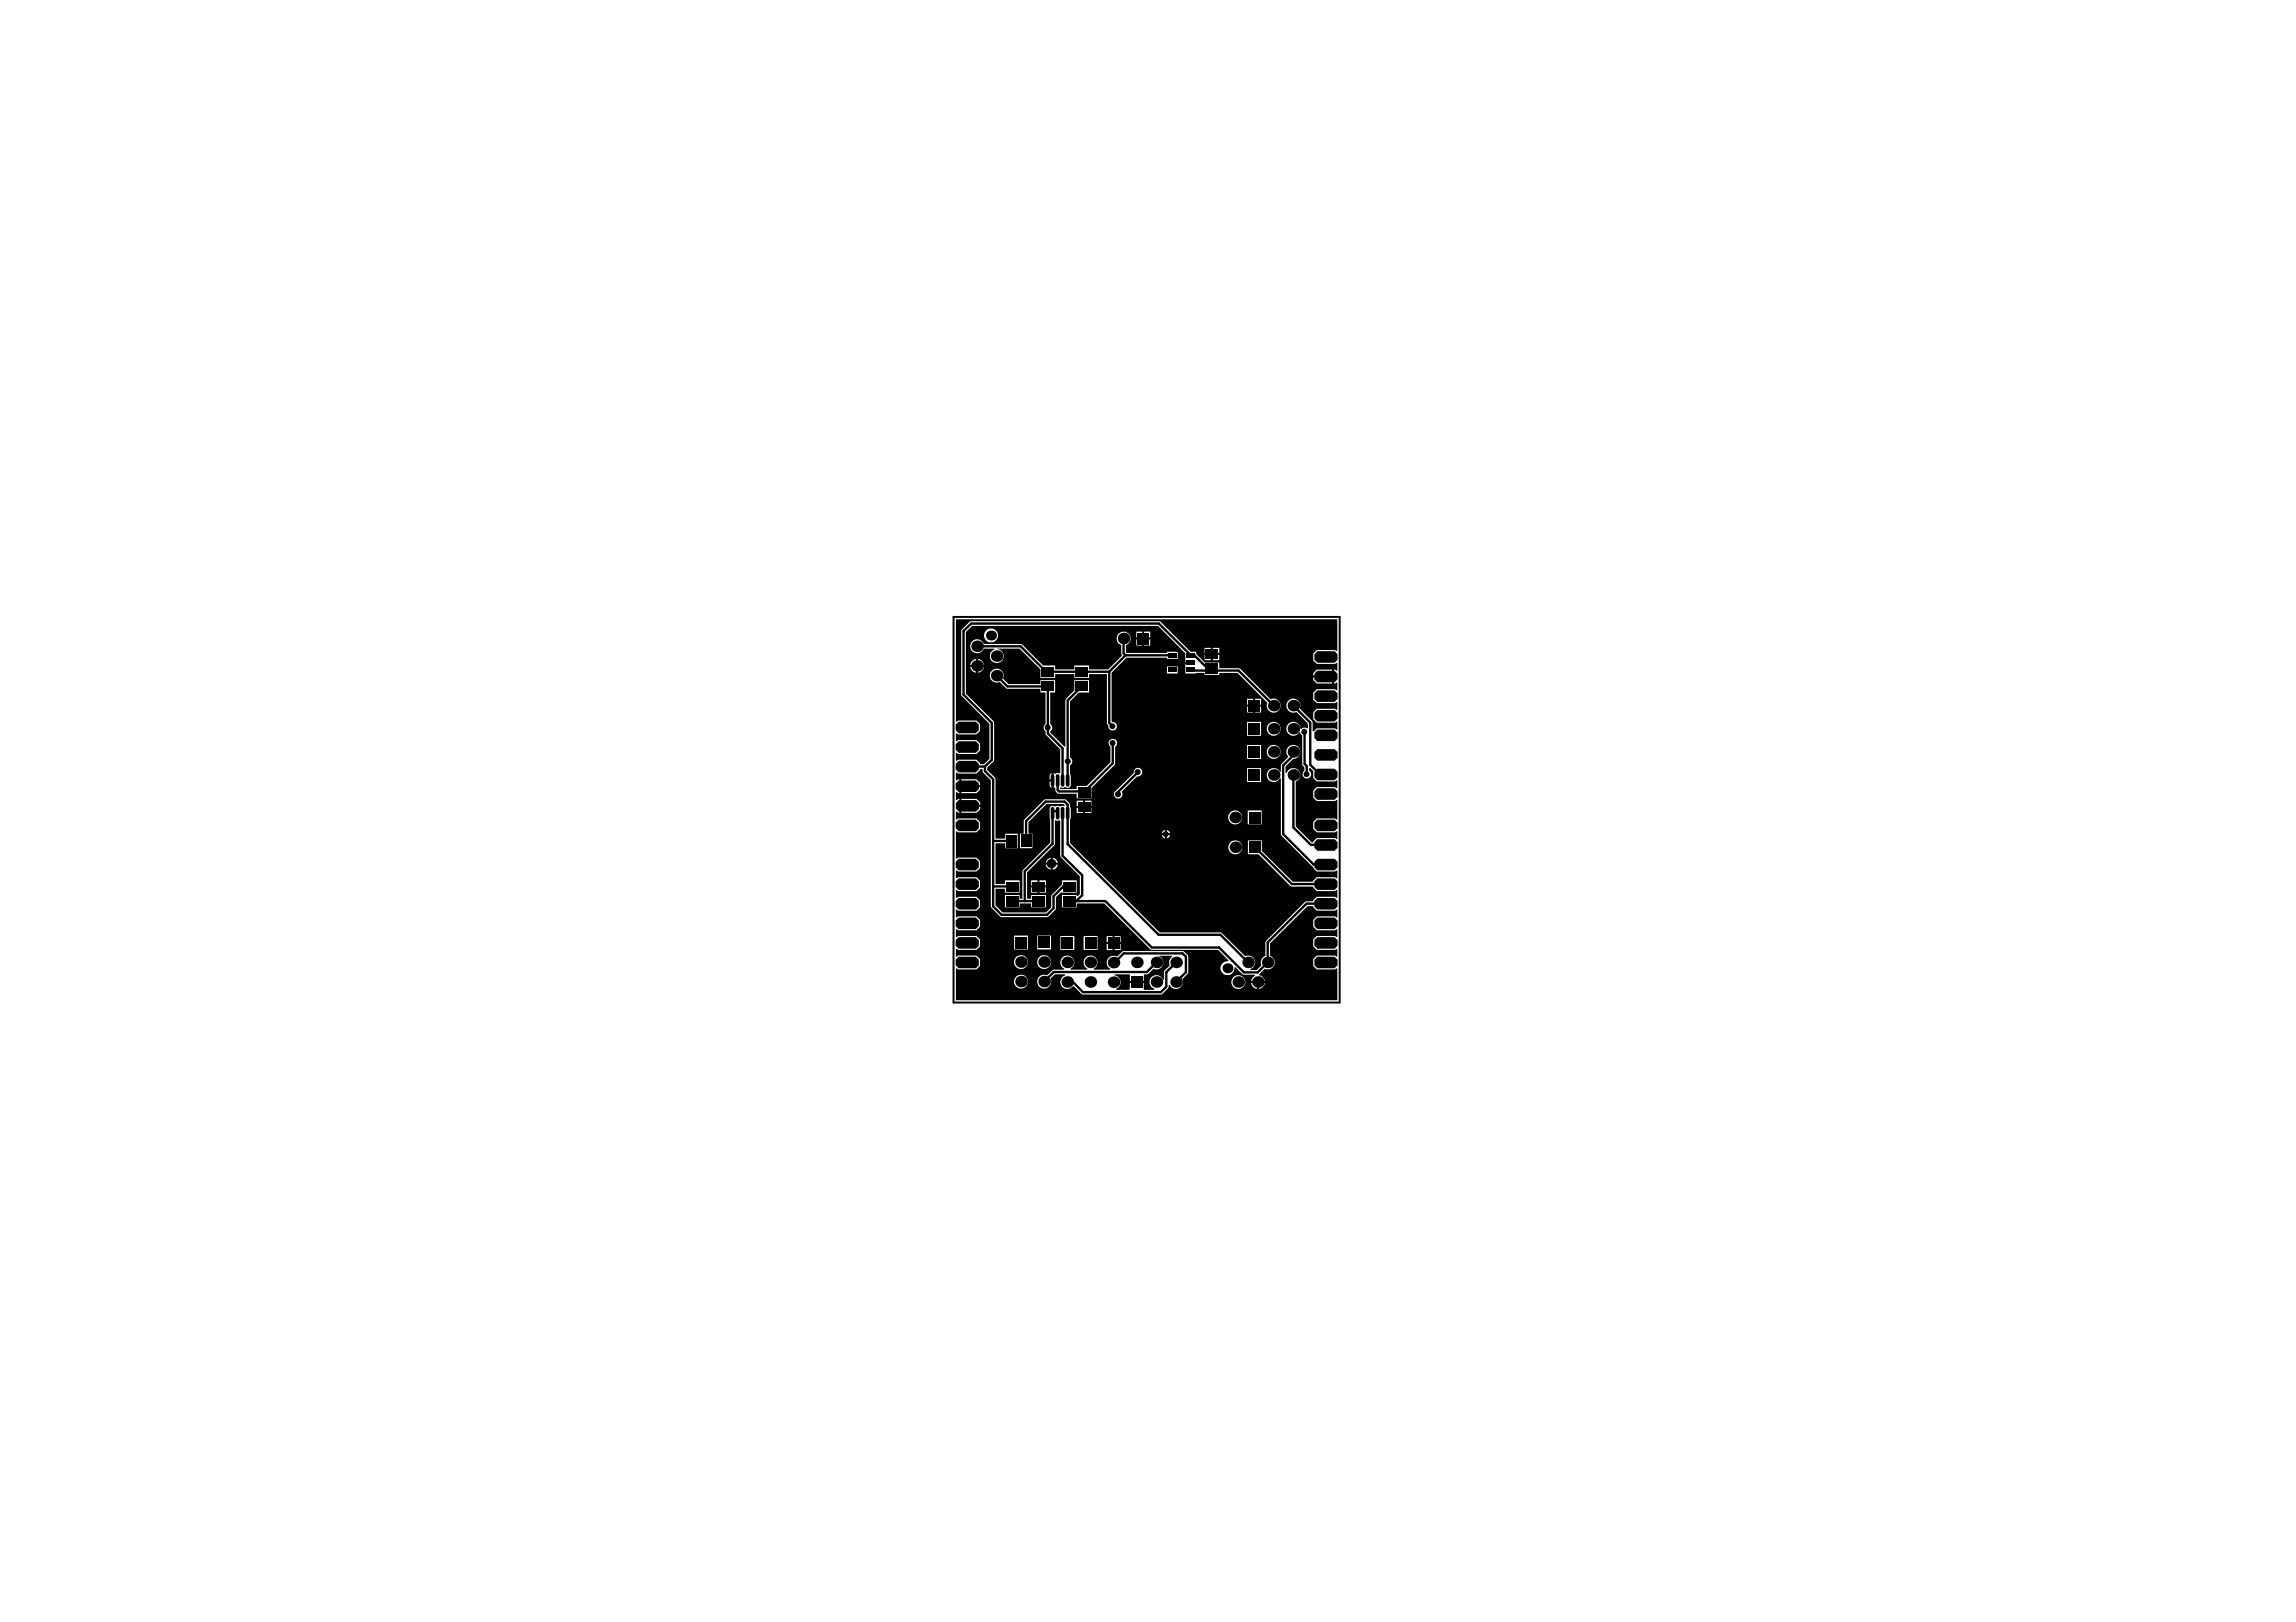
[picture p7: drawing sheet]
<svg xmlns="http://www.w3.org/2000/svg" width="297mm" height="210mm" viewBox="0 0 297 210" stroke-linecap="round" stroke-linejoin="round" font-family="sans-serif">
<path d="M123.4 79.8h49.9v49.9h-49.9z" fill="none" stroke="#000" stroke-width=".25"/>
<g fill="#000">
<path d="M144.2 126.1h2v.9h1.8v-.8v-.1l.6-.1 .6-.6a.91 .91 0 0 0 1.2-.5 .91 .91 0 0 0-.6-1.2h1.8l.1 .1a.9 .9 0 0 0-.4 1.1l-.7 .8v1.1h-.1a.91 .91 0 0 0-1.6-.3 .91 .91 0 0 0 .4 1.5v.1h-1.3v-.9h-1.8v.8l-.1 .1h-1.7v-.1a.91 .91 0 0 0 .6-1 .91 .91 0 0 0-.8-.8z"/>
<path d="M123.7 80.1h49.3v4.1l-.1 .1-.2-.2h-2.4l-.4 .5v.9l.4 .4h2.4l.2-.1h.1v1h-.1l-.2-.1h-.1v1.8h.1l.2-.2 .1 .1v.9h-.1l-.2-.1h-2.4l-.4 .4v.9l.4 .5h2.4l.2-.2 .1 .1v.9l-.1 .1-.2-.2h-2.4l-.4 .5v.9l.4 .4h2.4l.2-.1h.1v1h-.1l-.2-.1h-2.4l-.4 .4-.1-.1-.1-1.3-1.6-1.6a.91 .91 0 0 0-.6-1.3 .91 .91 0 0 0-1.1 1 .91 .91 0 0 0 1.3 .7l1.5 1.5v.6l-.1 .1-.1-.1a.48 .48 0 0 0-.6 .1h-.2v-.2a.91 .91 0 0 0-1.4-.5 .91 .91 0 0 0-.1 1.4 .91 .91 0 0 0 1.4-.2l.4 .4v3.8l.3 .3-.1 .5a.55 .55 0 0 0 0 .8 .55 .55 0 0 0 .8-.1 .55 .55 0 0 0-.1-.8v-.3h.1l.4 .4v.9l.4 .4h2.4l.2-.1h.1v1h-.1l-.2-.1h-2.4l-.4 .4v.9l.4 .5h2.4l.2-.2 .1 .1v2.4l-.1 .1-.2-.2h-2.4l-.4 .5v.9l.4 .4h2.4l.2-.1h.1v1h-.1l-.2-.1h-2.4l-.4 .4v.1h-.2l-2.1-2v-5.8l.2-.1a.91 .91 0 0 0 .1-1.5 .91 .91 0 0 0-1.5 .4h-.1v-.8l1-1a.91 .91 0 0 0 .9-1.2 .91 .91 0 0 0-1.4-.5 .91 .91 0 0 0-.1 1.5l-1 .9v1l-.1-.1a.9 .9 0 0 0-1.4-.2 .9 .9 0 0 0 0 1.4 .9 .9 0 0 0 1.4-.3h.1v7.4l4.2 4.1v.1l.4 .5h2.4l.2-.2 .1 .1v.9l-.1 .1-.2-.2h-2.4l-.4 .5v.1h-2.6l-4.1-4v-1.3h-1.8v1.8h1.4l4.2 4.1h2.9v.2l.4 .4h2.4l.2-.1h.1v1h-.1l-.2-.1h-2.4l-.4 .4v.1h-.9l-.2 .1-5.1 5.2v1.8a.88 .88 0 0 0-.5 1.2l-.6 .6h-.8l-.1-.1 .2-.1a.9 .9 0 0 0 .4-1.2 .9 .9 0 0 0-1.2-.4l-3.1-3h-8l-11.6-11.6v-3l.1-.3v-1.2l-.1-.6-.6-.5h-2.6l-2.7 2.5-.1 .3v1.6h-.4v1.9h1.6v-1.9h-.5v-1.5l2.3-2.4h2.2l.1 .2v.1h-.2l-.4 .1a.58 .58 0 0 0-.6 0 .39 .39 0 0 0-.5-.1 .39 .39 0 0 0-.2 .3l.1 4.5-3.6 3.6v3.6h-.4v-.5h-1.9v1.6h1.9v-.5h1.5v.5h1.9v-1.6h-1.9v.5h-.5v-3.4l3.5-3.5 .1-.2v-3l.6-.1 .1 .1v4.7l2.5 2.5v2.3l-.3 .3h-.1v-.2h-1.9v1.6h1.9v-.5h3.6l6 6h8.7l1.3 1.4-.1 .1a.9 .9 0 0 0-.9 .9 .9 .9 0 0 0 .9 .9 .9 .9 0 0 0 .9-1h.1l1 .9h1.5l.1 .2-.4 .3-.1 .4h1.7l-.1-.4a.71 .71 0 0 0-.6-.4v-.1l.7-.7h.2a.9 .9 0 0 0 1.1-.6 .9 .9 0 0 0-.6-1.1v-1.6l4.9-4.8h.7v.1l.4 .5h2.4l.2-.2 .1 .1v.9h-.1l-.2-.1h-2.4l-.4 .4v.9l.4 .5h2.4l.2-.2 .1 .1v.9l-.1 .1-.2-.2h-2.4l-.4 .5v.9l.4 .4h2.4l.2-.1h.1v1h-.1l-.2-.1h-2.4l-.4 .4v.9l.4 .5h2.4l.2-.2 .1 .1v4h-49.3v-4l.1-.1 .1 .2h2.4l.5-.5v-.9l-.5-.4h-2.4l-.1 .1h-.1v-1h.1l.1 .1h2.4l.5-.4v-.9l-.5-.5h-2.4l-.1 .2-.1-.1v-.9l.1-.1 .1 .2h2.4l.5-.5v-.9l-.5-.4h-2.4l-.1 .1h-.1v-.9l.1-.1 .1 .2h2.4l.5-.5v-.9l-.5-.4h-2.4l-.1 .1h-.1v-1h.1l.1 .1h2.4l.5-.4v-.9l-.5-.5h-2.4l-.1 .2-.1-.1v-.9l.1-.1 .1 .2h2.4l.5-.5v-.9l-.5-.4h-2.4l-.1 .1h-.1v-3.5h.1l.1 .1h2.4l.5-.4v-.9l-.5-.5h-2.4l-.1 .2-.1-.1v-.9l.1-.1 .2 .2h.1v-1.8h-.1l-.2 .2-.1-.1v-1h.1l.1 .1h.2v-1.8h-.2l-.1 .2-.1-.1v-.9h.1l.1 .1h2.4l.5-.4v-.2h.3v.4l1.1 1.1v16.3l1.2 1.3 .2 .1h6l.9-.9 .1-.3v-1.4l.7-.7 .1 .1h1.9v-1.6h-1.9v.6l-1.4 1.4v1.5l-.7 .7h-5.6l-.9-.9v-2.2h1.2v.5h1.9v-1.6h-1.9v.5h-1.2v-5.3h1.3v.7h1.6v-1.9h-1.6v.6h-1.3v-7.7l-.1-.2-1-.9v-.4l.8-.8 .1-.2v-4.9l-3.6-3.6v-8l.8-.8h24l3.6 3.6v1h.7v.3h-.7v1.3l2.4-.1v.2h1.9v-.2h2.4l3.9 3.8-.1 .2a.9 .9 0 0 0 .9 1.1 .9 .9 0 0 0 .9-1.1 .9 .9 0 0 0-1.3-.6l-3.9-3.9-.3-.1h-2.5v-.8h-1.8l-1.2-1.1v-.3h-.7l-3.9-3.9h-24.5l-.2 .1-1 1-.1 .2v8.2l.1 .1 3.6 3.7v4.5l-.7 .7h-.5v-.1l-.5-.5h-2.4l-.1 .2-.1-.1v-.9l.1-.1 .1 .2h2.4l.5-.5v-.9l-.5-.4h-2.4l-.1 .1h-.1v-1h.1l.1 .1h2.4l.5-.4v-.9l-.5-.5h-2.4l-.1 .2-.1-.1zM148 81.7v.8h.8v-.8zM147 81.7v.8h.8v-.8zM127.3 82.2a.91 .91 0 0 0 1.8 0 .91 .91 0 0 0-1.8 0zM148 82.8v.7h.8v-.7zM147 82.8v.7h.8v-.7zM156.9 83.8v.7h.8v-.7zM155.8 83.8v.7h.8v-.7zM156.9 84.8v.6h.8v-.6zM155.8 84.8v.6h.8v-.6zM126.5 85.3v.7h.8a.83 .83 0 0 0-.8-.7zM125.8 85.5l-.3 .5h.8v-.7zM125.8 83a.91 .91 0 0 0 .1 1.4 .91 .91 0 0 0 1.4-.5h1.3v.2a.91 .91 0 0 0-.3 1.4 .91 .91 0 0 0 1.5-.1 .91 .91 0 0 0-.6-1.4h-.3l3-.1 2.7 2.7v1.1h1.9v-.5h2.5v.5h1.9v-.5h2.3v6.4a.5 .5 0 0 1 .2 .6 .56 .56 0 0 0 .7 .3 .56 .56 0 0 0 .4-.6 .56 .56 0 0 0-.6-.5l-.1-.1v-6.2l1.9-2h5.3v.2h1.4v-1h-1.4v.2h-5.3v-.1v-.9a.9 .9 0 0 0 .4-1.4 .9 .9 0 0 0-1.5 0 .9 .9 0 0 0 .5 1.4v1.1l.1 .2-1.8 1.8h-2.5v-.5h-1.9v.5h-2.5v-.5h-1.5l-2.9-2.7-4.8-.1a.89 .89 0 0 0-1.5-.3zM126.5 86.3v.8a.83 .83 0 0 0 .8-.8zM125.5 86.3a.9 .9 0 0 0 .8 .8v-.8zM151 86.2v1h1.4v-1zM169.9 87.1v.3h2.4v-.7h-2zM169.9 87.7v.3l.4 .5h2v-.8zM162.4 90.4v.8h.7v-.8zM161.3 90.4v.8h.8v-.8zM162.4 91.4v.8h.7v-.8zM161.3 91.4v.8h.8v-.8zM161.3 93.4v1.8h1.8v-1.8zM163.9 94.3a.9 .9 0 0 0 1.8 0 .9 .9 0 0 0-1.8 0zM161.3 96.4v1.8h1.8v-1.8zM163.9 97.3a.9 .9 0 0 0 1.8 0 .9 .9 0 0 0-1.8 0zM128.3 86.8a.89 .89 0 0 0-.1 1.2 .89 .89 0 0 0 1.1 .3l.9 .8h4.4v.5h.7v4.1a.51 .51 0 0 0 0 .9v.5l1.9 1.9v3l-.1 .1a.51 .51 0 0 0-.6 0l-.2-.1v2l.1-.1 .1 .1a.59 .59 0 0 0 .5 .7h2.3v.6h1.9v-1.3l3-3.1 .1-2.3a.55 .55 0 0 0 .1-.8 .55 .55 0 0 0-.9 0 .55 .55 0 0 0 .2 .8v2l-3.1 3.1h-1.3v.4h-2.2l.1-.2a.45 .45 0 0 0 .6 0 .41 .41 0 0 0 .5 0 .41 .41 0 0 0 .2-.3l-.1-2.6a.55 .55 0 0 0 .3-.5 .55 .55 0 0 0-.3-.5v-7.2l1.2-1.2h1.3v-1.6h-1.9v1.3l-1.2 1.2v6.1h-.1l-1.8-1.8v-.2a.53 .53 0 0 0 0-.9v-4.1h.6v-1.6h-1.9v.5h-4.1l-.7-.7a.89 .89 0 0 0-.3-1.1 .89 .89 0 0 0-1.2 .1zM146.8 99.5l-.1 .2v.3l-2.3 2.2a.56 .56 0 0 0-.3 .8 .56 .56 0 0 0 .8 .3 .56 .56 0 0 0 .2-.8l2-2a.55 .55 0 0 0 .6-.7 .55 .55 0 0 0-.9-.3zM135.9 100.1l-.1 .8h.2v-.9zM161.3 99.4v1.8h1.8v-1.8zM124.4 100.8v.8h2.4v-.3l-.5-.5zM135.8 101.1v.6l.2 .3v-.9zM124.4 101.9v.7h1.9l.5-.4v-.3zM124.4 103.4v.7h2.4v-.3l-.4-.4zM140.4 103.6v.7h.8v-.7zM139.3 103.6v.7h.8v-.7zM124.4 104.4v.8h2l.4-.5v-.3zM140.4 104.5v.7h.8v-.7zM139.3 104.5v.7h.8v-.7zM161.4 104.9v1.8h1.8v-1.8zM158.9 105.8a.91 .91 0 0 0 1.8 0 .91 .91 0 0 0-1.8 0zM151 107.4v.4h.4l-.2-.2zM150.4 107.6l-.1 .2h.4v-.4zM151 108.1v.4a.49 .49 0 0 0 .4-.4zM150.3 108.1a.49 .49 0 0 0 .4 .4v-.4zM158.9 109.7a.9 .9 0 0 0 1.8 0 .9 .9 0 0 0-1.8 0zM136.2 111v.6h.7h-.1a.74 .74 0 0 0-.6-.6zM135.5 111.2l-.2 .4h.6v-.6zM136.2 111.9v.7l.1-.1a.8 .8 0 0 0 .6-.6zM135.3 111.9a.76 .76 0 0 0 .6 .7v-.7zM134.5 113.9v.7h.8v-.7zM133.4 113.9v.7h.8v-.7zM134.5 114.8v.7h.8v-.7zM133.4 114.8v.7h.8v-.7zM144.2 121.1v.8h.8v-.8zM143.2 121.1v.8h.7v-.8zM134.2 121.1v1.8h1.8v-1.8zM131.2 121.1v1.8h1.8v-1.8zM140.2 121.1v1.8h1.8v-1.8zM137.2 121.1v1.8h1.8v-1.8zM144.2 122.2v.7h.8v-.7zM143.2 122.2v.7h.7v-.7zM134.4 126.4a.9 .9 0 0 0 .5 1.5 .9 .9 0 0 0 1-1.3l.6-.5h1.3v.1a.9 .9 0 0 0-.5 1.4 .9 .9 0 0 0 1.5 0h.1l1 1 .2 .1h10.1l.2-.1 .7-.7 .1-.4 .1-.1a.9 .9 0 0 0 1.2 .5 .9 .9 0 0 0 .5-1.2l.7-.7v-.2v-2v-.2l-.6-.5h-7.7l-.2 .1-.7 .6a.89 .89 0 0 0-1.2 .3 .89 .89 0 0 0 .3 1.3v.1h-2.1v-.1a.89 .89 0 0 0 .3-1.4 .89 .89 0 0 0-1.4 0 .89 .89 0 0 0 .3 1.4v.1h-2.2v-.1a.89 .89 0 0 0 .3-1.4 .89 .89 0 0 0-1.4 0 .89 .89 0 0 0 .3 1.4v.1h-1.5l-.7 .7h-.2a.91 .91 0 0 0-.9 .2zM134.2 124.5a.9 .9 0 0 0 1.8 0 .9 .9 0 0 0-1.8 0zM131.2 124.5a.9 .9 0 0 0 1.8 0 .9 .9 0 0 0-1.8 0zM131.2 127a.9 .9 0 0 0 1.8 0 .9 .9 0 0 0-1.8 0zM162.9 127.2v.8a.83 .83 0 0 0 .7-.8zM161.9 127.2a.83 .83 0 0 0 .7 .8v-.8zM159.3 127.1a.9 .9 0 0 0 1.8 0 .9 .9 0 0 0-1.8 0z"/>
<circle cx="124.7" cy="92.5" r=".39"/>
<circle cx="126.4" cy="83.6" r=".75"/>
<circle cx="126.4" cy="86.2" r=".75"/>
<circle cx="128.2" cy="82.2" r=".65"/>
<circle cx="128.9" cy="87.4" r=".75"/>
<circle cx="128.9" cy="84.9" r=".75"/>
<circle cx="131" cy="98.2" r=".38"/>
<circle cx="134.6" cy="98" r=".39"/>
<circle cx="135.5" cy="94.1" r=".39"/>
<circle cx="138.1" cy="98.5" r=".39"/>
<circle cx="140.3" cy="95" r=".38"/>
<circle cx="143.9" cy="94" r=".38"/>
<circle cx="143.9" cy="96.1" r=".39"/>
<circle cx="145.4" cy="82.6" r=".75"/>
<circle cx="146.4" cy="97.5" r=".39"/>
<circle cx="147.2" cy="99.9" r=".39"/>
<circle cx="149" cy="98.9" r=".39"/>
<circle cx="151.6" cy="93.9" r=".38"/>
<circle cx="155.8" cy="89" r=".39"/>
<circle cx="156.9" cy="82.9" r=".39"/>
<circle cx="162.7" cy="87.3" r=".38"/>
<circle cx="164.8" cy="97.3" r=".75"/>
<circle cx="164.8" cy="94.3" r=".75"/>
<circle cx="164.8" cy="91.3" r=".75"/>
<circle cx="167.3" cy="94.3" r=".75"/>
<circle cx="167.3" cy="91.3" r=".75"/>
<circle cx="167.3" cy="97.3" r=".75"/>
<circle cx="168.7" cy="94.7" r=".39"/>
<circle cx="171.7" cy="82.8" r=".38"/>
<circle cx="125.2" cy="109.2" r=".39"/>
<circle cx="130.9" cy="103.6" r=".38"/>
<circle cx="134.6" cy="106.7" r=".39"/>
<circle cx="136" cy="111.8" r=".62"/>
<circle cx="139.6" cy="119" r=".39"/>
<circle cx="140.2" cy="102.5" r=".39"/>
<circle cx="140.3" cy="106.1" r=".38"/>
<circle cx="143.5" cy="103.6" r=".39"/>
<circle cx="144.6" cy="102.8" r=".39"/>
<circle cx="150.8" cy="107.9" r=".39"/>
<circle cx="151.6" cy="103.1" r=".38"/>
<circle cx="159.8" cy="105.8" r=".75"/>
<circle cx="159.8" cy="109.6" r=".75"/>
<circle cx="161.2" cy="107.7" r=".38"/>
<circle cx="164.8" cy="100.3" r=".75"/>
<circle cx="167.3" cy="100.3" r=".75"/>
<circle cx="167.9" cy="113" r=".39"/>
<circle cx="169" cy="100.2" r=".38"/>
<circle cx="125.7" cy="127.3" r=".39"/>
<circle cx="132.1" cy="127" r=".75"/>
<circle cx="132.1" cy="124.5" r=".75"/>
<circle cx="135.1" cy="124.5" r=".75"/>
<circle cx="135.1" cy="127" r=".75"/>
<circle cx="138.1" cy="127.1" r=".75"/>
<circle cx="138.1" cy="124.5" r=".75"/>
<circle cx="141.1" cy="127.1" r=".75"/>
<circle cx="141.1" cy="124.5" r=".75"/>
<circle cx="144.1" cy="127.1" r=".75"/>
<circle cx="144.1" cy="124.6" r=".75"/>
<circle cx="147.1" cy="124.5" r=".75"/>
<circle cx="149.6" cy="127.1" r=".75"/>
<circle cx="149.6" cy="124.5" r=".75"/>
<circle cx="152.2" cy="124.5" r=".75"/>
<circle cx="152.2" cy="127.1" r=".75"/>
<circle cx="156.2" cy="125.2" r=".38"/>
<circle cx="156.4" cy="128.7" r=".38"/>
<circle cx="158.8" cy="125.3" r=".65"/>
<circle cx="160.2" cy="127.1" r=".75"/>
<circle cx="161.5" cy="124.5" r=".75"/>
<circle cx="161.7" cy="120.3" r=".39"/>
<circle cx="162.7" cy="127.1" r=".75"/>
<circle cx="164" cy="124.5" r=".75"/>
<circle cx="167.3" cy="126.7" r=".38"/>
</g>
<g fill="none" stroke="#000" stroke-width=".3">
<path d="M124.2 99.2h3.2M126.4 83.6h5.6l3.3 3.3h8.2M127.4 99.2v.6l1.1 1v16.5l1.1 1.1h5.9l.8-.9v-1.5l1.3-1.3h.8M128.9 87.4l1.4 1.4h5.3v6.1l1.9 1.9v4.5M140 88.8l-1.9 1.8v10.7M143.5 86.9v6.6l.4 .5M144 96.2v2.6l-3.7 3.7M145.4 82.6v2l.2 .2M145.6 84.8h6.1M145.6 84.8l-2.1 2.1M147.2 99.9l-2.5 2.6v.3M154.1 86.8h6.1l4.6 4.5"/>
<path d="M156.8 86.5h-.6l-1.7-1.7h-.4l-4.2-4.1h-24.3l-.9 1v8.2l3.6 3.6v4.8l-.9 .9M167.3 97.3v.5l-1.3 1.2v8.9l3.9 4h2.6M167.3 91.3l2.2 2.2v5.5l1.3 1.2h1.7M168.8 94.7v4.1l.3 .3v1.1M128.5 114.7h2.4M128.5 108.8h2.4M130.9 116.6h3.4M132.7 108.8v-2.5l2.6-2.6h2.4l.4 .4v5.1l11.8 11.8h8l3.6 3.5M136.8 105h-.6v4.2l-3.6 3.6v3.8M136.8 101v1.2l.2 .2h3.1M137.5 105v5.8l2.5 2.5v2.6l-.8 .7M138.4 116.6h4.6l6 6h8.7l3.2 3.2h1.8l1.3-1.3v-2.5l5-5.1h3.5"/>
<path d="M162.4 109.6l4.7 4.8h5.4M167.3 100.3v6.8l2.3 2.2h2.9M144.1 124.6h.1l1.2-1.2h7.6l.4 .4v2l-1.2 1.3M149.6 124.5l-1.2 1.3h-12.1l-1.2 1.2M152.2 124.5l-1.3 1.3v1.9l-.7 .7h-10.1l-1.3-1.3h-.7"/>
</g>
<g fill="#000">
<path d="M123.6 96.3l.4-.4h2.3l.3 .4v.7l-.3 .4h-2.3l-.4-.4z" fill-rule="evenodd"/>
<path d="M123.6 98.8l.4-.3h2.3l.3 .3v.8l-.3 .4h-2.3l-.4-.4z" fill-rule="evenodd"/>
<path d="M123.6 93.8l.4-.4h2.3l.3 .4v.7l-.3 .4h-2.3l-.4-.4z" fill-rule="evenodd"/>
<path d="M134.8 88.2h1.6v1.3h-1.6z" fill-rule="evenodd"/>
<path d="M134.8 86.3h1.6v1.3h-1.6z" fill-rule="evenodd"/>
<path d="M139.1 88.2h1.6v1.3h-1.6z" fill-rule="evenodd"/>
<path d="M139.1 86.3h1.6v1.3h-1.6z" fill-rule="evenodd"/>
<path d="M147.2 81.9h1.5v1.5h-1.5z" fill-rule="evenodd"/>
<path d="M151.1 86.4h1.1v.6h-1.1z" fill-rule="evenodd"/>
<path d="M151.1 84.5h1.1v.6h-1.1z" fill-rule="evenodd"/>
<path d="M153.5 86.4h1.1v.6h-1.1z" fill-rule="evenodd"/>
<path d="M153.5 84.5h1.1v.6h-1.1z" fill-rule="evenodd"/>
<path d="M153.5 85.5h1.1v.6h-1.1z" fill-rule="evenodd"/>
<path d="M156 85.9h1.6v1.3h-1.6z" fill-rule="evenodd"/>
<path d="M156 84h1.6v1.3h-1.6z" fill-rule="evenodd"/>
<path d="M161.5 90.6h1.5v1.5h-1.5z" fill-rule="evenodd"/>
<path d="M161.5 93.5h1.5v1.5h-1.5z" fill-rule="evenodd"/>
<path d="M161.5 96.5h1.5v1.5h-1.5z" fill-rule="evenodd"/>
<path d="M170 92.3l.4-.4h2.3l.3 .4v.7l-.3 .4h-2.3l-.4-.4z" fill-rule="evenodd"/>
<path d="M170 97.3l.4-.4h2.3l.3 .4v.8l-.3 .3h-2.3l-.4-.3z" fill-rule="evenodd"/>
<path d="M170 94.8l.4-.4h2.3l.3 .4v.7l-.3 .4h-2.3l-.4-.4z" fill-rule="evenodd"/>
<path d="M170 89.7l.4-.4h2.3l.3 .4v.8l-.3 .3h-2.3l-.4-.3z" fill-rule="evenodd"/>
<path d="M170 87.2l.4-.4h2.3l.3 .4v.7l-.3 .4h-2.3l-.4-.4z" fill-rule="evenodd"/>
<path d="M170 84.7l.4-.4h2.3l.3 .4v.7l-.3 .4h-2.3l-.4-.4z" fill-rule="evenodd"/>
<path d="M123.6 116.6l.4-.4h2.3l.3 .4v.7l-.3 .4h-2.3l-.4-.4z" fill-rule="evenodd"/>
<path d="M123.6 106.4l.4-.3h2.3l.3 .3v.8l-.3 .4h-2.3l-.4-.4z" fill-rule="evenodd"/>
<path d="M123.6 114.1l.4-.4h2.3l.3 .4v.7l-.3 .4h-2.3l-.4-.4z" fill-rule="evenodd"/>
<path d="M123.6 119.1l.4-.4h2.3l.3 .4v.8l-.3 .3h-2.3l-.4-.3z" fill-rule="evenodd"/>
<path d="M123.6 111.5l.4-.4h2.3l.3 .4v.8l-.3 .3h-2.3l-.4-.3z" fill-rule="evenodd"/>
<path d="M123.6 101.4l.4-.4h2.3l.3 .4v.7l-.3 .4h-2.3l-.4-.4z" fill-rule="evenodd"/>
<path d="M123.7 103.9l.3-.4h2.3l.4 .4v.7l-.4 .4h-2.3l-.3-.4z" fill-rule="evenodd"/>
<path d="M130.2 116h1.6v1.3h-1.6z" fill-rule="evenodd"/>
<path d="M130.2 114.1h1.6v1.3h-1.6z" fill-rule="evenodd"/>
<path d="M130.2 108h1.3v1.6h-1.3z" fill-rule="evenodd"/>
<path d="M132.1 108h1.3v1.6h-1.3z" fill-rule="evenodd"/>
<path d="M133.6 116h1.6v1.3h-1.6z" fill-rule="evenodd"/>
<path d="M133.6 114.1h1.6v1.3h-1.6z" fill-rule="evenodd"/>
<path d="M137.5 116h1.6v1.3h-1.6z" fill-rule="evenodd"/>
<path d="M137.5 114.1h1.6v1.3h-1.6z" fill-rule="evenodd"/>
<path d="M139.4 101.9h1.6v1.3h-1.6z" fill-rule="evenodd"/>
<path d="M139.4 103.8h1.6v1.3h-1.6z" fill-rule="evenodd"/>
<path d="M161.5 99.5h1.5v1.5h-1.5z" fill-rule="evenodd"/>
<path d="M161.6 105.1h1.5v1.4h-1.5z" fill-rule="evenodd"/>
<path d="M161.6 108.9h1.5v1.5h-1.5z" fill-rule="evenodd"/>
<path d="M170 116.6l.4-.4h2.3l.3 .4v.7l-.3 .4h-2.3l-.4-.4z" fill-rule="evenodd"/>
<path d="M170 106.4l.4-.3h2.3l.3 .3v.8l-.3 .4h-2.3l-.4-.4z" fill-rule="evenodd"/>
<path d="M170 102.4l.4-.4h2.3l.3 .4v.7l-.3 .4h-2.3l-.4-.4z" fill-rule="evenodd"/>
<path d="M170 119.1l.4-.4h2.3l.3 .4v.8l-.3 .3h-2.3l-.4-.3z" fill-rule="evenodd"/>
<path d="M170 114.1l.4-.4h2.3l.3 .4v.7l-.3 .4h-2.3l-.4-.4z" fill-rule="evenodd"/>
<path d="M170 111.5l.4-.4h2.3l.3 .4v.8l-.3 .3h-2.3l-.4-.3z" fill-rule="evenodd"/>
<path d="M170 109l.4-.4h2.3l.3 .4v.7l-.3 .4h-2.3l-.4-.4z" fill-rule="evenodd"/>
<path d="M170 99.9l.4-.4h2.3l.3 .4v.7l-.3 .4h-2.3l-.4-.4z" fill-rule="evenodd"/>
<path d="M123.6 124.2l.4-.4h2.3l.3 .4v.7l-.3 .4h-2.3l-.4-.4z" fill-rule="evenodd"/>
<path d="M123.6 121.7l.4-.4h2.3l.3 .4v.7l-.3 .4h-2.3l-.4-.4z" fill-rule="evenodd"/>
<path d="M131.4 121.2h1.4v1.5h-1.4z" fill-rule="evenodd"/>
<path d="M134.3 121.2h1.5v1.5h-1.5z" fill-rule="evenodd"/>
<path d="M137.3 121.2h1.5v1.5h-1.5z" fill-rule="evenodd"/>
<path d="M140.3 121.2h1.5v1.5h-1.5z" fill-rule="evenodd"/>
<path d="M143.3 121.3h1.5v1.5h-1.5z" fill-rule="evenodd"/>
<path d="M146.3 126.3h1.5v1.5h-1.5z" fill-rule="evenodd"/>
<path d="M170 124.2l.4-.4h2.3l.3 .4v.7l-.3 .4h-2.3l-.4-.4z" fill-rule="evenodd"/>
<path d="M170 121.7l.4-.4h2.3l.3 .4v.7l-.3 .4h-2.3l-.4-.4z" fill-rule="evenodd"/>
</g>
<path d="M136.2 100.4v1.2M136.2 104.6v1.2M136.8 100.4v1.2M136.8 104.6v1.2M137.5 100.4v1.2M137.5 104.6v1.2M138.1 100.4v1.2M138.1 104.6v1.2" fill="none" stroke="#000" stroke-width=".48"/>
</svg>
